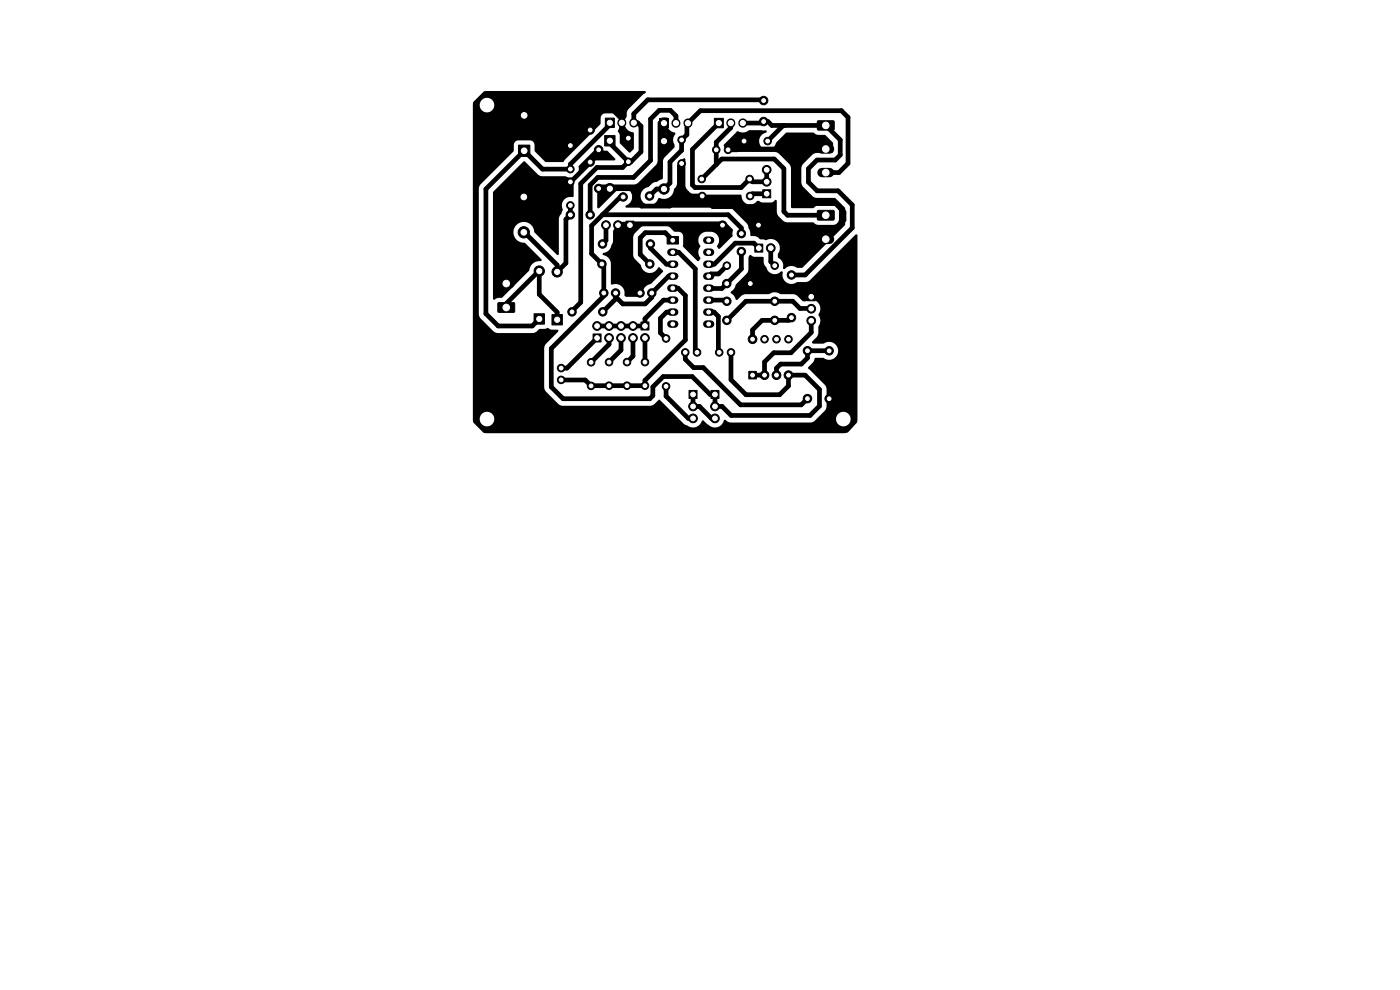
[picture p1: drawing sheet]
<svg xmlns="http://www.w3.org/2000/svg" width="297mm" height="210mm" viewBox="0 0 297 210" stroke-linecap="round" stroke-linejoin="round" font-family="sans-serif">
<g fill="#000" stroke="#000" stroke-width=".21">
<path d="M110 30.8h2.4v2.4h-2.4zM128.3 28.8h2.2v2.2h-2.2zM128.4 25.1h1.9v2h-1.9zM139.8 28.8h2.2v2.2h-2.2zM139.9 25.1h1.9v2h-1.9zM151.5 25.1h2v2h-2zM173.5 25.7l3.3-.1 .2 .3v1.6l-.3 .1h-3.2l-.1-.2zM109.9 40.6h2.4v2.4h-2.4zM132.8 46.9h1.7v1.7h-1.7zM141.5 50.2h2.4v1.6h-2.4zM160.1 51.8h1.7v1.7h-1.7zM161.8 40.3h1.7v1.7h-1.7z"/>
<path d="M173.5 44.7l3.3-.1 .2 .3v1.6l-.3 .2h-3.2l-.1-.2zM105.7 64.3l3.3-.1 .2 .2v1.7l-.3 .2h-3.1l-.2-.3zM113.3 66.6h2.2v2.2h-2.2zM117.1 66.7h2.2v2.2h-2.2zM125.8 70.8h1.7v1.7h-1.7zM136 68.3h1.7v1.7h-1.7zM171.3 62.1h1.7v1.7h-1.7zM146.2 82.8h1.7v1.7h-1.7zM150.8 82.8h1.7v1.7h-1.7zM158.9 78.8h1.6v1.6h-1.6z"/>
<circle cx="111.2" cy="24.5" r="1.2"/>
<circle cx="121" cy="38.6" r=".8"/>
<circle cx="121" cy="35.9" r=".8"/>
<circle cx="121" cy="30.9" r=".8"/>
<circle cx="125.2" cy="34.4" r=".9"/>
<circle cx="125.2" cy="27.6" r=".9"/>
<circle cx="127" cy="31.8" r=".9"/>
<circle cx="127" cy="40" r=".9"/>
<circle cx="133.3" cy="34.3" r=".8"/>
<circle cx="133.3" cy="29.3" r=".8"/>
<circle cx="144.6" cy="34.7" r=".8"/>
<circle cx="144.6" cy="29.7" r=".8"/>
<circle cx="148.9" cy="38" r=".8"/>
<circle cx="151.9" cy="31.8" r=".8"/>
<circle cx="154.4" cy="31.8" r=".8"/>
<circle cx="157.8" cy="29.9" r=".8"/>
<circle cx="159" cy="38" r=".8"/>
<circle cx="162" cy="25.8" r=".9"/>
<circle cx="162" cy="21.3" r=".9"/>
<circle cx="162.6" cy="38.6" r=".92"/>
<circle cx="162.6" cy="36" r=".92"/>
<circle cx="162.8" cy="29.9" r=".8"/>
<circle cx="111.1" cy="49.3" r="1.2"/>
<circle cx="114.4" cy="57.5" r="1.1"/>
<circle cx="118.2" cy="57.7" r="1.1"/>
<circle cx="121" cy="43.6" r=".8"/>
<circle cx="121" cy="45.6" r=".9"/>
<circle cx="125.2" cy="45.6" r=".9"/>
<circle cx="127.7" cy="56" r=".9"/>
<circle cx="127.8" cy="51.8" r=".9"/>
<circle cx="128.6" cy="47.8" r=".92"/>
<circle cx="129.4" cy="40" r="1.1"/>
<circle cx="131.1" cy="47.8" r=".92"/>
<circle cx="132.2" cy="41.8" r=".9"/>
<circle cx="137.8" cy="41.6" r=".9"/>
<circle cx="137.9" cy="56" r=".9"/>
<circle cx="138" cy="51.8" r=".9"/>
<circle cx="140.9" cy="40.1" r="1.1"/>
<circle cx="149" cy="41.6" r=".8"/>
<circle cx="153.3" cy="47.8" r=".9"/>
<circle cx="154.2" cy="56.4" r=".8"/>
<circle cx="157.3" cy="53.4" r=".9"/>
<circle cx="157.3" cy="49.6" r=".9"/>
<circle cx="159.1" cy="41.6" r=".8"/>
<circle cx="160.9" cy="47.8" r=".9"/>
<circle cx="163.5" cy="52.6" r=".92"/>
<circle cx="164.4" cy="56.4" r=".8"/>
<circle cx="167.9" cy="58.3" r=".9"/>
<circle cx="119" cy="78.1" r=".8"/>
<circle cx="121.4" cy="66.2" r=".9"/>
<circle cx="125.4" cy="76.9" r=".8"/>
<circle cx="126.7" cy="69.2" r=".93"/>
<circle cx="127.9" cy="66.2" r=".9"/>
<circle cx="128.1" cy="62.2" r=".9"/>
<circle cx="129.2" cy="76.8" r=".8"/>
<circle cx="129.2" cy="71.7" r=".93"/>
<circle cx="129.2" cy="69.2" r=".93"/>
<circle cx="130.6" cy="62.2" r=".9"/>
<circle cx="131.7" cy="71.7" r=".93"/>
<circle cx="131.7" cy="69.2" r=".93"/>
<circle cx="133" cy="76.8" r=".8"/>
<circle cx="134.3" cy="71.7" r=".93"/>
<circle cx="134.3" cy="69.2" r=".93"/>
<circle cx="135.8" cy="62.2" r=".9"/>
<circle cx="136.8" cy="76.8" r=".8"/>
<circle cx="136.8" cy="71.7" r=".93"/>
<circle cx="138.3" cy="62.2" r=".9"/>
<circle cx="141.3" cy="71.8" r=".8"/>
<circle cx="145.4" cy="74.8" r=".8"/>
<circle cx="147.9" cy="74.8" r=".8"/>
<circle cx="152.6" cy="74.8" r=".8"/>
<circle cx="154.2" cy="60.2" r=".9"/>
<circle cx="154.2" cy="63.9" r=".9"/>
<circle cx="154.2" cy="68" r=".9"/>
<circle cx="155.1" cy="74.8" r=".8"/>
<circle cx="159.2" cy="60.2" r=".9"/>
<circle cx="159.7" cy="72" r=".92"/>
<circle cx="162.2" cy="72" r=".8"/>
<circle cx="162.2" cy="79.6" r=".92"/>
<circle cx="164.4" cy="68" r=".9"/>
<circle cx="164.4" cy="63.9" r=".9"/>
<circle cx="164.7" cy="72" r=".8"/>
<circle cx="164.7" cy="79.6" r=".92"/>
<circle cx="167.3" cy="72" r=".8"/>
<circle cx="167.3" cy="79.6" r=".92"/>
<circle cx="167.9" cy="67.4" r=".9"/>
<circle cx="171.3" cy="74.4" r=".9"/>
<circle cx="172.1" cy="68" r=".92"/>
<circle cx="172.1" cy="65.5" r=".92"/>
<circle cx="175.9" cy="74.4" r=".9"/>
<circle cx="119" cy="80.6" r=".8"/>
<circle cx="125.4" cy="81.9" r=".8"/>
<circle cx="129.2" cy="81.8" r=".8"/>
<circle cx="133" cy="81.8" r=".8"/>
<circle cx="136.8" cy="81.8" r=".8"/>
<circle cx="141.3" cy="82" r=".8"/>
<circle cx="147" cy="88.8" r=".92"/>
<circle cx="147" cy="86.2" r=".92"/>
<circle cx="151.7" cy="86.2" r=".92"/>
<circle cx="151.7" cy="88.8" r=".92"/>
<circle cx="171.3" cy="84.6" r=".9"/>
<circle cx="175.9" cy="84.6" r=".9"/>
</g>
<path d="M131.9 26v.1M134.5 26v.1M143.4 26.1v.1M145.9 26.1v.1M155 26.1v.1M157.6 26.1v.1" fill="none" stroke="#000" stroke-width="1.9"/>
<g fill="none" stroke="#000" stroke-width="1.6">
<path d="M142.3 53.5h.8M142.3 56h.8M142.3 58.6h.8M149.9 53.5h.8M149.9 56h.8M149.9 58.6h.8M149.9 51h.8M142.3 61.1h.8M142.3 63.7h.8M142.3 66.2h.8M142.3 68.7h.8M149.9 61.1h.8"/>
<path d="M149.9 63.7h.8M149.9 66.2h.8M149.9 68.7h.8"/>
</g>
<path d="M174.4 50.7h1.5M106.6 60.2h1.6" fill="none" stroke="#000" stroke-width="2.1"/>
<path d="M174.4 31.6h1.6M174.4 36.6h1.6" fill="none" stroke="#000" stroke-width="2"/>
<g fill="none" stroke="#000" stroke-width="1">
<path d="M122.2 23.8l3 3v.8M122.2 23.8l.6-.6h7.1l2 2v2.4l1.4 1.4v.3M122.2 23.8h-10.3l-.7 .7 6.4 6.4h3.4M127 31.8v.8l-5.9 6h-6.8l-6.9 6.9v14.7M129.4 26.1v.4l-8.4 8.3v1.1h-5.9l-3.9-3.9-8.1 8.1v26.5l2.6 2.5h7.2l1.5-1.4M129.4 29.9v.5l3.9 3.9M133.3 34.3l-1.2 1.2h-5.5l-3.4 3.5v25.1l-1.8 1.9v.2M140.9 26.1v5.6l-.8 .8v3.3l-4.2 4.2h-8.9M143.4 26.1v-1.5l-1.2-1.2h-2.3l-1.9 1.9v8.7l-3.6 3.6h-7.6l-1.6 1.7v6.3M144.6 34.7v6.5M148.9 38l4.2-4.3h11.2l2 2.1v9.1l.8 .8h8.1M152.5 26.1l-5.6 5.6v7.5l.6 .6h9.7l1.8-1.8 .6 .6h3v-2.6"/>
<path d="M155 26.1v1l-3.1 3.1v4.7M157.6 26.1h4.1l.3-.3h.9l.8 .8h11.5l3.1 3.1v3.2l-1.1 1h-3.9l-1.8 1.9v2.8l1.8 1.9h4.5l3 3v4.8l-10 10h-2.9M162 21.3l-.1-.1h-24.5l-2.9 2.9v2h.8l.7 .7v5.4l-2.1 2.1h-.6M166.2 26.6l-3.3 3.3M171 31.6l-2.6 2.6v9h8.9l1.7 1.8v1.7l-3.8 3.8v.2h-8.9l-6.9-6.9h-8.2l-2.2-2.2h-4l-.4-.4M175.2 31.6h-15.7l-1.6-1.7v.4l-1.6 1.5h-1.8M175.2 36.6h2.8l1.9-1.9v-9.8l-1.4-1.4h-29.9l-2.9 2.8v2.3l-1.1 1.1v2.2l-2.5 2.5v4.4l-1.2 1.3h-1.6l-1.5 1.5M121 43.6v2l-.9 .9v9.3l-1.9 1.9v-1.5l-7.1-6.9M127.8 45.6h26.7l2.8 2.8v1.2M128.6 47.8v3.2l-.8 .8M131.1 47.8h2.5M132.2 41.8h-.6l-6.1 6.1v5.9l2.6 2.6v6.4l-11.2 11.1v8.2l2.6 2.5h18.4l.6-.7v-1.8l2.2-2.2h6.2l3.7 3.8h1.1v2.5h1.5l1.9 1.9h16.8l2-2v-3.5l-3.1-3h-3.5v2.3l-1.9 1.8h-7.2l-3.1-3.1v-5.8"/>
<path d="M133.6 47.8v12.2l2.2 2.2M133.6 47.8l.3-.3h19.1l.3 .3M134.7 40v2.3l1.4 1.4h6l2.5-2.5M138 51.8v.8l3.4 3.4h1.3M142.7 58.6h-.9l-3.5 3.6v.9l-1.4 1.4h-4.8l-1.5-1.6M142.7 53.5h1.3l3.5 3.5v17.4l.4 .4M142.7 51l-1.6-1.6h-4.2l-1.1 1v3.6l2.1 2M154.2 56.4l-1.8 1.7h-1.6l-.5 .5M157.3 53.4v3.7l-4.2 4.1-2.8-.1M160.9 47.8h2.4M161 52.6l-1.1-1h-3.9l-4.5 4.4h-1.2M162.6 41.1h-3l-.5 .5"/>
<path d="M163.5 52.6v2.9l.9 .9M107.4 65.2v-.8l7-6.9v4.9l3.8 3.8v1.6M126.7 71.7l-6.4 6.4h-1.3M129.2 71.7v1.3l-3.8 3.9M130.6 62.2v1.2l-2.7 2.8M131.7 71.7v2.6l-2.5 2.5M134.3 71.7v3.8l-1.3 1.3M136.8 71.7v5.1M142.7 66.2h-1.3l-1.3 1.3v3.1l1.2 1.2M142.7 63.7h-1.9l-4 3.9v1.6h-10.1M142.7 61.1h1.1l1.6 1.6v9.4l-8.6 8.6v1.1l-11.4 .1-1.2-1.3h-5.2M145.4 74.8v1.4l1.8 1.8h2l7.9 7.9h12.9l1.3-1.3"/>
<path d="M150.3 66.2h1.2l.9 .9v7.5l.2 .2M150.3 63.7h3.7l.2 .2M159.2 60.2l.7 .7h10.1l2.1 2.1M167.9 67.4l-.6 .6h-5.6l-2.1 2v2M172.1 68v2.5l-4.3 4.3h-3.6l-2 2v2.8h-2.6M172.1 65.5l-2.4-.1-1.5-1.5h-10l-4 4.1M175.9 74.4h-4.6v1.5l-1.3 1.3h-4.4l-.9 .9v1.5M141.3 82v2l4.7 4.8h1M147 83.7v2.5h1.4l2.5 2.6h.8"/>
</g>
<path d="M102.6 19.4l.7-.1h33.5a.25 .25 0 0 1 .2 .2 .25 .25 0 0 1-.2 .3l-3.5 3.4-.3 .6v.9a2.13 2.13 0 0 0 1.4 3.4l.1 3.4-.9 .9-2.1-2v-1.7l-.2-.5a.45 .45 0 0 1 0-.8v-2.4l-.3-.7-.5-.2h-2.1a.99 .99 0 0 0-1 .9l-.1 1.4-7.8 8h-3.8l-2.3-2.3v-1.4a.99 .99 0 0 0-.9-.9h-2.7l-.5 .3-.3 .5-.1 1.5-7 7-.3 .6v27l.1 .4 3 3.2 .6 .3 7.7 .1 .7-.3 .7-.6 1.3-.1 .5-.1 .7 .3 1.5 .1v.4l-2.6 2.6-.3 .6-.1 8.6 .4 .9 2.9 2.8 .6 .2 18.9-.1a2.56 2.56 0 0 0 1.4-1.1l.4-.1 5 5.1 .7 .3a2.06 2.06 0 0 0 3.3-1h.3l.6 .7a2.06 2.06 0 0 0 3.6-.7l.3-.2 .5 .4 .7 .2h17l.6-.2 .6-.5h4.2a1.55 1.55 0 0 0 2.2 1.4 1.55 1.55 0 0 0 .2-2.7 1.55 1.55 0 0 0-2.4 1.1v.2h-4.2l1.8-1.8 .3-.6v-4.2l-.3-.6-3.6-3.7 1.2-1.3 .3-.8h1.7a1.93 1.93 0 0 0 2.7-.1 1.93 1.93 0 0 0 0-2.7 1.93 1.93 0 0 0-2.6-.2h-2.2l-.3-.3 1.3-1.5 .2-1.9a2.13 2.13 0 0 0-.1-2.5 1.97 1.97 0 0 0-.1-2.6 1.97 1.97 0 0 0-2.6-.2h-.6l-1.1-1.1-.7-.4h-3a2.02 2.02 0 0 0-2.4 0h-5l-.6 .2-1.1 1-.3-.1a2.35 2.35 0 0 0-1.1-1.4l.1-.3a2.13 2.13 0 0 0 1-1.5l2.6-2.7 .1-3 .2-.5h.3l.6 .4 2 .1 .2 1.3 .5 .8a1.88 1.88 0 0 0 3.2 .8 .52 .52 0 0 1 .2 .8 1.94 1.94 0 0 0 1.1 1.8 1.94 1.94 0 0 0 2-.3h1.8l.9-.3 9.7-9.7h.3l.1 39.1-.1 .7-1.9 2.1-1 .2h-75.6l-.7-.1-2.2-2.2-.1-.7h1.5a1.55 1.55 0 0 0 2.2 1.4 1.55 1.55 0 0 0 .2-2.7 1.55 1.55 0 0 0-2.4 1.1v.2h-1.5v-66.6h1.5a1.55 1.55 0 0 0 2.2 1.4 1.55 1.55 0 0 0 .2-2.7 1.55 1.55 0 0 0-2.4 1.1v.2h-1.5l.1-.7zM111 34.3h.4l3.1 3 5.5 .1a2.1 2.1 0 0 0 2.1 0l.1 .1a.78 .78 0 0 1-.4 .9l-.2 3.4a1.95 1.95 0 0 0-2.2 2.6l-.8 2-.1 7.6h-.4l-4.7-4.7a2.25 2.25 0 0 0-2.4-2.2 2.25 2.25 0 0 0-2.1 2.4 2.25 2.25 0 0 0 2.5 2.1l3.4 3.4a.26 .26 0 0 1 .1 .3 .26 .26 0 0 1-.4 .1 2.22 2.22 0 0 0-2.3 2l-5.6 5.7-1.2 .2-.5 .3-.2-.1-.1-22.8zM122.8 35.2l4.1-4.1a.42 .42 0 0 1 .5 .4l.5 .4 1 .1 1.6 1.6v.4l-4.4 .1-3.2 3a.27 .27 0 0 1-.3-.1 .27 .27 0 0 1 0-.3zM139.6 25.8l.9-.9h1l.1 .3a2.12 2.12 0 0 0 1.6 3l.1 .2a1.99 1.99 0 0 0-.2 2.3l-.1 .6-2.3 2.5-.1 4.1-1.2 .7-.9 .2-1 .9a1.94 1.94 0 0 0-1 3.2 1.94 1.94 0 0 0 3.3-.9 2.28 2.28 0 0 0 3.2-2l.4-.4 .2-.7v-3.9l1.6-1.4 .2 .2v5.8l.4 .6 .9 .9 .6 .2 10 .1a1.93 1.93 0 0 0 1.2 1.9 1.93 1.93 0 0 0 2.2-.7l.9 .3 2 .1 .5-.2 .3-.4h.3l.2 3.1 1.2 1.3 .6 .3 5.8 .1 .9 .5h3.5a1.24 1.24 0 0 0 1.1-1.2v-1.8a1.25 1.25 0 0 0-1.2-1.1h-3.4l-.9 .6-4.6-.1-.1-8.4-.2-.7-2.4-2.4-.6-.3-10.7-.1-.3-1.5 2.7-2.8 .3-.1a2.12 2.12 0 0 0 2.4-.2h3.4a.27 .27 0 0 1 .3 .3 .27 .27 0 0 1-.3 .3 1.82 1.82 0 0 0-.8 3.1 1.82 1.82 0 0 0 3.1-1.1l2.2-2.1h5.6l.9 .5 1.7 .1 1.6 1.6v2l-.2 .1-3.7 .2-2.4 2.2-.4 .9v3.3l.4 .6 2.2 2.2 .6 .2h4l2.1 2.2-.1 3.6-8.9 9h-1.2a2.14 2.14 0 0 0-2.8 .3l-.2-.3a1.96 1.96 0 0 0-1.1-2.2v-.7a2 2 0 0 0 0-2.6 2 2 0 0 0-2.6-.3l-1.1-.2a1.89 1.89 0 0 0-1.9-.7 .59 .59 0 0 1-.2-.8l-.8-1.9-2.9-3-.7-.3h-21.9a.25 .25 0 0 1-.2-.3 .25 .25 0 0 1 .1-.2 1.92 1.92 0 0 0 .9-3 1.92 1.92 0 0 0-3.1 0l-3.5 3.5h-.3l-.1-4.1 .7-.8 7.6-.2 4.3-4.2 .2-.7zM130.5 47.1h23.3l1.7 1.6-.1 .9a.58 .58 0 0 1-.4 .8l-2.3 2.3a.53 .53 0 0 1-.5-.3 .53 .53 0 0 1 .2-.6 1.8 1.8 0 0 0-1.5-2.6h-1.1a1.88 1.88 0 0 0-1.2 3.1 2.05 2.05 0 0 0 0 2.5l-.3 .5h-.4l-3-2.9v-2.3a.99 .99 0 0 0-.9-.9l-.9-.1-1.2-1-.7-.2h-4.4l-.9 .3-1.2 1.3-.4 .8 .1 4 .3 .6 1.2 1.3a2 2 0 0 0 1.7 1.7 2 2 0 0 0 2.1-1.2l.9 .6v.4l-2.5 2.5a2.19 2.19 0 0 0-1.7 2.7l-.3 .1h-3.3a.54 .54 0 0 1-.3-.8 2.01 2.01 0 0 0-2.8-1.8l-.1-.3v-3.8a2.06 2.06 0 0 0-1.7-2.3l-.1-.1a.69 .69 0 0 1 .8-.4 3.8 3.8 0 0 0 1.5-2.4v-2.2a2.35 2.35 0 0 0 .4-1.7z" fill="#000"/>
<g fill="#fff" stroke="#fff" stroke-width=".21">
<circle cx="127" cy="40" r=".4"/>
<circle cx="160.9" cy="47.8" r=".4"/>
<circle cx="153.3" cy="47.8" r=".4"/>
<circle cx="125.2" cy="34.4" r=".4"/>
<circle cx="127" cy="31.8" r=".4"/>
<circle cx="125.2" cy="27.6" r=".4"/>
<circle cx="121.4" cy="66.2" r=".4"/>
<circle cx="167.9" cy="67.4" r=".4"/>
<circle cx="167.9" cy="58.3" r=".4"/>
<circle cx="162" cy="25.8" r=".4"/>
<circle cx="162" cy="21.3" r=".4"/>
<circle cx="127.9" cy="66.2" r=".4"/>
<circle cx="121" cy="45.6" r=".4"/>
<circle cx="125.2" cy="45.6" r=".4"/>
<circle cx="157.3" cy="49.6" r=".4"/>
<circle cx="157.3" cy="53.4" r=".4"/>
<circle cx="132.2" cy="41.8" r=".4"/>
<circle cx="137.8" cy="41.6" r=".4"/>
<circle cx="151.7" cy="83.7" r=".5"/>
<circle cx="151.7" cy="86.2" r=".5"/>
<circle cx="151.7" cy="88.8" r=".5"/>
<circle cx="130.6" cy="62.2" r=".4"/>
<circle cx="128.1" cy="62.2" r=".4"/>
<circle cx="152.5" cy="26.1" r=".55"/>
<circle cx="155" cy="26.1" r=".55"/>
<circle cx="157.6" cy="26.1" r=".55"/>
<circle cx="126.7" cy="71.7" r=".5"/>
<circle cx="129.2" cy="71.7" r=".5"/>
<circle cx="131.7" cy="71.7" r=".5"/>
<circle cx="134.3" cy="71.7" r=".5"/>
<circle cx="136.8" cy="71.7" r=".5"/>
<circle cx="114.4" cy="67.7" r=".55"/>
<circle cx="114.4" cy="57.5" r=".55"/>
<circle cx="142.7" cy="51" r=".4"/>
<circle cx="142.7" cy="53.5" r=".4"/>
<circle cx="142.7" cy="56" r=".4"/>
<circle cx="142.7" cy="58.6" r=".4"/>
<circle cx="142.7" cy="61.1" r=".4"/>
<circle cx="142.7" cy="63.7" r=".4"/>
<circle cx="142.7" cy="66.2" r=".4"/>
<circle cx="142.7" cy="68.7" r=".4"/>
<circle cx="150.3" cy="68.7" r=".4"/>
<circle cx="150.3" cy="66.2" r=".4"/>
<circle cx="150.3" cy="63.7" r=".4"/>
<circle cx="150.3" cy="61.1" r=".4"/>
<circle cx="150.3" cy="58.6" r=".4"/>
<circle cx="150.3" cy="56" r=".4"/>
<circle cx="150.3" cy="53.5" r=".4"/>
<circle cx="150.3" cy="51" r=".4"/>
<circle cx="140.9" cy="26.1" r=".55"/>
<circle cx="143.4" cy="26.1" r=".55"/>
<circle cx="145.9" cy="26.1" r=".55"/>
<circle cx="129.4" cy="29.9" r=".55"/>
<circle cx="129.4" cy="40" r=".55"/>
<circle cx="107.4" cy="65.2" r=".7"/>
<circle cx="107.4" cy="60.1" r=".7"/>
<circle cx="127.7" cy="56" r=".4"/>
<circle cx="137.9" cy="56" r=".4"/>
<circle cx="162.8" cy="29.9" r=".4"/>
<circle cx="157.8" cy="29.9" r=".4"/>
<circle cx="152.6" cy="74.8" r=".4"/>
<circle cx="155.1" cy="74.8" r=".4"/>
<circle cx="133.3" cy="34.3" r=".4"/>
<circle cx="133.3" cy="29.3" r=".4"/>
<circle cx="133" cy="81.8" r=".4"/>
<circle cx="133" cy="76.8" r=".4"/>
<circle cx="119" cy="78.1" r=".4"/>
<circle cx="119" cy="80.6" r=".4"/>
<circle cx="162.7" cy="41.1" r=".5"/>
<circle cx="162.7" cy="38.6" r=".5"/>
<circle cx="162.7" cy="36" r=".5"/>
<circle cx="133.6" cy="47.8" r=".5"/>
<circle cx="131.1" cy="47.8" r=".5"/>
<circle cx="128.6" cy="47.8" r=".5"/>
<circle cx="161" cy="52.6" r=".5"/>
<circle cx="163.5" cy="52.6" r=".5"/>
<circle cx="154.2" cy="68" r=".4"/>
<circle cx="164.4" cy="68" r=".4"/>
<circle cx="136.8" cy="69.2" r=".5"/>
<circle cx="134.3" cy="69.2" r=".5"/>
<circle cx="131.7" cy="69.2" r=".5"/>
<circle cx="129.2" cy="69.2" r=".5"/>
<circle cx="126.7" cy="69.2" r=".5"/>
<circle cx="171.3" cy="84.6" r=".4"/>
<circle cx="171.3" cy="74.4" r=".4"/>
<circle cx="164.4" cy="56.4" r=".4"/>
<circle cx="154.2" cy="56.4" r=".4"/>
<circle cx="145.4" cy="74.8" r=".4"/>
<circle cx="147.9" cy="74.8" r=".4"/>
<circle cx="154.5" cy="31.8" r=".4"/>
<circle cx="152" cy="31.8" r=".4"/>
<circle cx="118.2" cy="67.8" r=".55"/>
<circle cx="118.2" cy="57.7" r=".55"/>
<circle cx="125.4" cy="76.9" r=".4"/>
<circle cx="125.4" cy="81.9" r=".4"/>
<circle cx="154.2" cy="63.9" r=".4"/>
<circle cx="164.4" cy="63.9" r=".4"/>
<circle cx="138.3" cy="62.2" r=".4"/>
<circle cx="135.8" cy="62.2" r=".4"/>
<circle cx="175.9" cy="74.4" r=".4"/>
<circle cx="175.9" cy="84.6" r=".4"/>
<circle cx="121" cy="38.6" r=".4"/>
<circle cx="121" cy="43.6" r=".4"/>
<circle cx="154.2" cy="60.2" r=".4"/>
<circle cx="159.2" cy="60.2" r=".4"/>
<circle cx="144.6" cy="34.7" r=".4"/>
<circle cx="144.6" cy="29.7" r=".4"/>
<circle cx="111.1" cy="41.8" r=".6"/>
<circle cx="111.1" cy="49.3" r=".6"/>
<circle cx="136.8" cy="76.8" r=".4"/>
<circle cx="136.8" cy="81.8" r=".4"/>
<circle cx="159.7" cy="79.6" r=".4"/>
<circle cx="162.2" cy="79.6" r=".4"/>
<circle cx="164.7" cy="79.6" r=".4"/>
<circle cx="167.3" cy="79.6" r=".4"/>
<circle cx="167.3" cy="72" r=".4"/>
<circle cx="164.7" cy="72" r=".4"/>
<circle cx="162.2" cy="72" r=".4"/>
<circle cx="159.7" cy="72" r=".4"/>
<circle cx="129.2" cy="76.8" r=".4"/>
<circle cx="129.2" cy="81.8" r=".4"/>
<circle cx="175.2" cy="26.6" r=".7"/>
<circle cx="175.2" cy="31.6" r=".7"/>
<circle cx="175.2" cy="36.6" r=".7"/>
<circle cx="175.2" cy="45.7" r=".7"/>
<circle cx="175.2" cy="50.7" r=".7"/>
<circle cx="129.4" cy="26.1" r=".55"/>
<circle cx="131.9" cy="26.1" r=".55"/>
<circle cx="134.5" cy="26.1" r=".55"/>
<circle cx="147" cy="83.7" r=".5"/>
<circle cx="147" cy="86.2" r=".5"/>
<circle cx="147" cy="88.8" r=".5"/>
<circle cx="159" cy="38" r=".4"/>
<circle cx="148.9" cy="38" r=".4"/>
<circle cx="149" cy="41.6" r=".4"/>
<circle cx="159.1" cy="41.6" r=".4"/>
<circle cx="121" cy="35.9" r=".4"/>
<circle cx="121" cy="30.9" r=".4"/>
<circle cx="172.1" cy="63" r=".5"/>
<circle cx="172.1" cy="65.5" r=".5"/>
<circle cx="172.1" cy="68" r=".5"/>
<circle cx="140.9" cy="29.9" r=".55"/>
<circle cx="140.9" cy="40.1" r=".55"/>
<circle cx="111.2" cy="32" r=".6"/>
<circle cx="111.2" cy="24.5" r=".6"/>
<circle cx="141.3" cy="71.8" r=".4"/>
<circle cx="141.3" cy="82" r=".4"/>
<circle cx="127.8" cy="51.8" r=".4"/>
<circle cx="138" cy="51.8" r=".4"/>
</g>
</svg>
